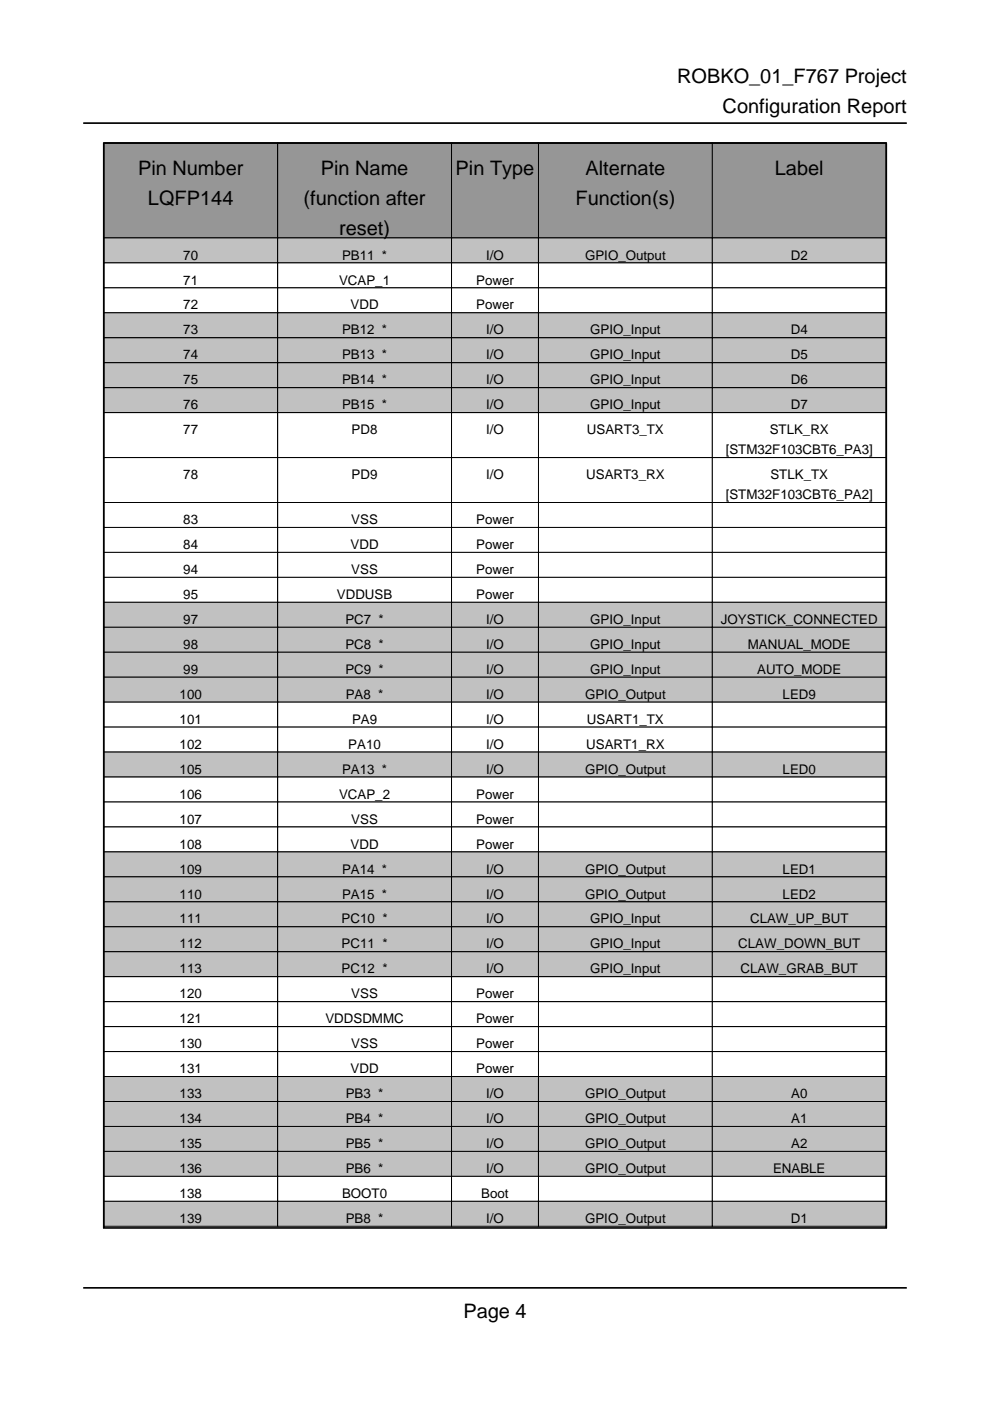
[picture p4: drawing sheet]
<svg xmlns="http://www.w3.org/2000/svg" width="210mm" height="297mm" viewBox="0 0 210 297" stroke-linecap="round" stroke-linejoin="round" font-family="sans-serif">
<defs><g id="words">
<g font-size="4.2">
<text x="143.6" y="17.6">ROBKO_01_F767 Project</text>
<text x="153.2" y="24">Configuration Report</text>
<text x="29.3" y="37">Pin Number</text>
<text x="68" y="37">Pin Name</text>
<text x="96.6" y="37">Pin Type</text>
<text x="124.1" y="37">Alternate</text>
<text x="164.3" y="37">Label</text>
<text x="31.4" y="43.4">LQFP144</text>
<text x="64.4" y="43.4">(function after</text>
<text x="122" y="43.4">Function(s)</text>
<text x="71.9" y="49.7">reset)</text>
<text x="98.2" y="279.4">Page 4</text>
</g>
<g font-size="2.8">
<text x="38.9" y="55">70</text>
<text x="72.5" y="55">PB11 *</text>
<text x="103.1" y="55">I/O</text>
<text x="124.1" y="55">GPIO_Output</text>
<text x="167.7" y="55">D2</text>
<text x="38.9" y="60.3">71</text>
<text x="38.9" y="65.6">72</text>
<text x="71.9" y="60.3">VCAP_1</text>
<text x="74.3" y="65.6">VDD</text>
<text x="101" y="60.3">Power</text>
<text x="101" y="65.6">Power</text>
<text x="38.9" y="70.9">73</text>
<text x="72.5" y="70.9">PB12 *</text>
<text x="103.1" y="70.9">I/O</text>
<text x="125.1" y="70.9">GPIO_Input</text>
<text x="167.7" y="70.9">D4</text>
<text x="38.9" y="76.2">74</text>
<text x="72.5" y="76.2">PB13 *</text>
<text x="103.1" y="76.2">I/O</text>
<text x="125.1" y="76.2">GPIO_Input</text>
<text x="167.7" y="76.2">D5</text>
<text x="38.9" y="81.5">75</text>
<text x="72.5" y="81.5">PB14 *</text>
<text x="103.1" y="81.5">I/O</text>
<text x="125.1" y="81.5">GPIO_Input</text>
<text x="167.7" y="81.5">D6</text>
<text x="38.9" y="86.8">76</text>
<text x="72.5" y="86.8">PB15 *</text>
<text x="103.1" y="86.8">I/O</text>
<text x="125.1" y="86.8">GPIO_Input</text>
<text x="167.7" y="86.8">D7</text>
<text x="38.9" y="92.1">77</text>
<text x="74.6" y="92.1">PD8</text>
<text x="103.1" y="92.1">I/O</text>
<text x="124.4" y="92.1">USART3_TX</text>
<text x="163.2" y="92.1">STLK_RX</text>
<text x="38.9" y="101.6">78</text>
<text x="74.6" y="101.6">PD9</text>
<text x="103.1" y="101.6">I/O</text>
<text x="124.3" y="101.6">USART3_RX</text>
<text x="153.9" y="96.3">[STM32F103CBT6_PA3]</text>
<text x="163.4" y="101.6">STLK_TX</text>
<text x="153.9" y="105.8">[STM32F103CBT6_PA2]</text>
<text x="38.9" y="111.1">83</text>
<text x="74.5" y="111.1">VSS</text>
<text x="101" y="111.1">Power</text>
<text x="38.9" y="116.4">84</text>
<text x="74.3" y="116.4">VDD</text>
<text x="101" y="116.4">Power</text>
<text x="38.9" y="121.7">94</text>
<text x="74.5" y="121.7">VSS</text>
<text x="101" y="121.7">Power</text>
<text x="38.9" y="127">95</text>
<text x="71.4" y="127">VDDUSB</text>
<text x="101" y="127">Power</text>
<text x="38.9" y="132.3">97</text>
<text x="38.9" y="137.6">98</text>
<text x="73.2" y="132.3">PC7 *</text>
<text x="73.2" y="137.6">PC8 *</text>
<text x="103.1" y="132.3">I/O</text>
<text x="103.1" y="137.6">I/O</text>
<text x="125.1" y="132.3">GPIO_Input</text>
<text x="125.1" y="137.6">GPIO_Input</text>
<text x="152.8" y="132.3">JOYSTICK_CONNECTED</text>
<text x="158.6" y="137.6">MANUAL_MODE</text>
<text x="38.9" y="142.9">99</text>
<text x="73.2" y="142.9">PC9 *</text>
<text x="103.1" y="142.9">I/O</text>
<text x="125.1" y="142.9">GPIO_Input</text>
<text x="160.5" y="142.9">AUTO_MODE</text>
<text x="38.1" y="148.2">100</text>
<text x="73.3" y="148.2">PA8 *</text>
<text x="103.1" y="148.2">I/O</text>
<text x="124.1" y="148.2">GPIO_Output</text>
<text x="165.9" y="148.2">LED9</text>
<text x="38.1" y="153.5">101</text>
<text x="74.6" y="153.5">PA9</text>
<text x="103.1" y="153.5">I/O</text>
<text x="124.4" y="153.5">USART1_TX</text>
<text x="38.1" y="158.7">102</text>
<text x="73.9" y="158.7">PA10</text>
<text x="103.1" y="158.7">I/O</text>
<text x="124.3" y="158.7">USART1_RX</text>
<text x="38.1" y="164">105</text>
<text x="72.5" y="164">PA13 *</text>
<text x="103.1" y="164">I/O</text>
<text x="124.1" y="164">GPIO_Output</text>
<text x="165.9" y="164">LED0</text>
<text x="38.1" y="169.3">106</text>
<text x="71.9" y="169.3">VCAP_2</text>
<text x="101" y="169.3">Power</text>
<text x="38.1" y="174.6">107</text>
<text x="38.1" y="179.9">108</text>
<text x="74.3" y="179.9">VDD</text>
<text x="74.5" y="174.6">VSS</text>
<text x="101" y="174.6">Power</text>
<text x="101" y="179.9">Power</text>
<text x="38.1" y="185.2">109</text>
<text x="72.5" y="185.2">PA14 *</text>
<text x="103.1" y="185.2">I/O</text>
<text x="124.1" y="185.2">GPIO_Output</text>
<text x="165.9" y="185.2">LED1</text>
<text x="38.1" y="190.5">110</text>
<text x="72.5" y="190.5">PA15 *</text>
<text x="103.1" y="190.5">I/O</text>
<text x="124.1" y="190.5">GPIO_Output</text>
<text x="165.9" y="190.5">LED2</text>
<text x="38.1" y="195.8">111</text>
<text x="72.4" y="195.8">PC10 *</text>
<text x="103.1" y="195.8">I/O</text>
<text x="125.1" y="195.8">GPIO_Input</text>
<text x="159" y="195.8">CLAW_UP_BUT</text>
<text x="38.1" y="201.1">112</text>
<text x="72.4" y="201.1">PC11 *</text>
<text x="103.1" y="201.1">I/O</text>
<text x="125.1" y="201.1">GPIO_Input</text>
<text x="156.5" y="201.1">CLAW_DOWN_BUT</text>
<text x="38.1" y="206.4">113</text>
<text x="72.4" y="206.4">PC12 *</text>
<text x="103.1" y="206.4">I/O</text>
<text x="125.1" y="206.4">GPIO_Input</text>
<text x="157" y="206.4">CLAW_GRAB_BUT</text>
<text x="38.1" y="211.7">120</text>
<text x="74.5" y="211.7">VSS</text>
<text x="101" y="211.7">Power</text>
<text x="38.1" y="217">121</text>
<text x="69" y="217">VDDSDMMC</text>
<text x="101" y="217">Power</text>
<text x="38.1" y="222.2">130</text>
<text x="38.1" y="227.5">131</text>
<text x="74.3" y="227.5">VDD</text>
<text x="74.5" y="222.2">VSS</text>
<text x="101" y="222.2">Power</text>
<text x="101" y="227.5">Power</text>
<text x="38.1" y="232.8">133</text>
<text x="73.3" y="232.8">PB3 *</text>
<text x="103.1" y="232.8">I/O</text>
<text x="124.1" y="232.8">GPIO_Output</text>
<text x="167.7" y="232.8">A0</text>
<text x="38.1" y="238.1">134</text>
<text x="73.3" y="238.1">PB4 *</text>
<text x="103.1" y="238.1">I/O</text>
<text x="124.1" y="238.1">GPIO_Output</text>
<text x="167.7" y="238.1">A1</text>
<text x="38.1" y="243.4">135</text>
<text x="73.3" y="243.4">PB5 *</text>
<text x="103.1" y="243.4">I/O</text>
<text x="124.1" y="243.4">GPIO_Output</text>
<text x="167.7" y="243.4">A2</text>
<text x="38.1" y="248.7">136</text>
<text x="73.3" y="248.7">PB6 *</text>
<text x="103.1" y="248.7">I/O</text>
<text x="124.1" y="248.7">GPIO_Output</text>
<text x="163.9" y="248.7">ENABLE</text>
<text x="38.1" y="254">138</text>
<text x="72.5" y="254">BOOT0</text>
<text x="102" y="254">Boot</text>
<text x="38.1" y="259.3">139</text>
<text x="73.3" y="259.3">PB8 *</text>
<text x="103.1" y="259.3">I/O</text>
<text x="124.1" y="259.3">GPIO_Output</text>
<text x="167.7" y="259.3">D1</text>
</g>
</g></defs>
<path d="M22 260.3v-230h165.9v230" fill="none" stroke="#000" stroke-width=".35"/>
<path d="M22 30.3h36.9v20.1h-36.9z" fill="#90989e"/>
<path d="M22 30.3h36.9v20.1h-36.9z" fill="none" stroke="#000" stroke-width=".21"/>
<path d="M58.9 30.3h36.8v20.1h-36.8z" fill="#90989e"/>
<path d="M58.9 30.3h36.8v20.1h-36.8z" fill="none" stroke="#000" stroke-width=".21"/>
<path d="M95.7 30.3h18.5v20.1h-18.5z" fill="#90989e"/>
<path d="M95.7 30.3h18.5v20.1h-18.5z" fill="none" stroke="#000" stroke-width=".21"/>
<path d="M114.2 30.3h36.8v20.1h-36.8z" fill="#90989e"/>
<path d="M114.2 30.3h36.8v20.1h-36.8z" fill="none" stroke="#000" stroke-width=".21"/>
<path d="M151 30.3h36.9v20.1h-36.9z" fill="#90989e"/>
<path d="M151 30.3h36.9v20.1h-36.9z" fill="none" stroke="#000" stroke-width=".21"/>
<path d="M22 50.4h36.9v5.3h-36.9z" fill="#b9c4ca"/>
<path d="M22 50.4h36.9v5.3h-36.9z" fill="none" stroke="#000" stroke-width=".21"/>
<path d="M58.9 50.4h36.8v5.3h-36.8z" fill="#b9c4ca"/>
<path d="M58.9 50.4h36.8v5.3h-36.8z" fill="none" stroke="#000" stroke-width=".21"/>
<path d="M95.7 50.4h18.5v5.3h-18.5z" fill="#b9c4ca"/>
<path d="M95.7 50.4h18.5v5.3h-18.5z" fill="none" stroke="#000" stroke-width=".21"/>
<path d="M114.2 50.4h36.8v5.3h-36.8z" fill="#b9c4ca"/>
<path d="M114.2 50.4h36.8v5.3h-36.8z" fill="none" stroke="#000" stroke-width=".21"/>
<path d="M151 50.4h36.9v5.3h-36.9z" fill="#b9c4ca"/>
<path d="M151 50.4h36.9v5.3h-36.9z" fill="none" stroke="#000" stroke-width=".21"/>
<path d="M22 55.7h36.9v5.3h-36.9z" fill="#fff"/>
<path d="M22 55.7h36.9v5.3h-36.9z" fill="none" stroke="#000" stroke-width=".21"/>
<path d="M58.9 55.7h36.8v5.3h-36.8z" fill="#fff"/>
<path d="M58.9 55.7h36.8v5.3h-36.8z" fill="none" stroke="#000" stroke-width=".21"/>
<path d="M95.7 55.7h18.5v5.3h-18.5z" fill="#fff"/>
<path d="M95.7 55.7h18.5v5.3h-18.5z" fill="none" stroke="#000" stroke-width=".21"/>
<path d="M114.2 55.7h36.8v5.3h-36.8z" fill="#fff"/>
<path d="M114.2 55.7h36.8v5.3h-36.8z" fill="none" stroke="#000" stroke-width=".21"/>
<path d="M151 55.7h36.9v5.3h-36.9z" fill="#fff"/>
<path d="M151 55.7h36.9v5.3h-36.9z" fill="none" stroke="#000" stroke-width=".21"/>
<path d="M22 61h36.9v5.3h-36.9z" fill="#fff"/>
<path d="M22 61h36.9v5.3h-36.9z" fill="none" stroke="#000" stroke-width=".21"/>
<path d="M58.9 61h36.8v5.3h-36.8z" fill="#fff"/>
<path d="M58.9 61h36.8v5.3h-36.8z" fill="none" stroke="#000" stroke-width=".21"/>
<path d="M95.7 61h18.5v5.3h-18.5z" fill="#fff"/>
<path d="M95.7 61h18.5v5.3h-18.5z" fill="none" stroke="#000" stroke-width=".21"/>
<path d="M114.2 61h36.8v5.3h-36.8z" fill="#fff"/>
<path d="M114.2 61h36.8v5.3h-36.8z" fill="none" stroke="#000" stroke-width=".21"/>
<path d="M151 61h36.9v5.3h-36.9z" fill="#fff"/>
<path d="M151 61h36.9v5.3h-36.9z" fill="none" stroke="#000" stroke-width=".21"/>
<path d="M22 66.3h36.9v5.3h-36.9z" fill="#b9c4ca"/>
<path d="M22 66.3h36.9v5.3h-36.9z" fill="none" stroke="#000" stroke-width=".21"/>
<path d="M58.9 66.3h36.8v5.3h-36.8z" fill="#b9c4ca"/>
<path d="M58.9 66.3h36.8v5.3h-36.8z" fill="none" stroke="#000" stroke-width=".21"/>
<path d="M95.7 66.3h18.5v5.3h-18.5z" fill="#b9c4ca"/>
<path d="M95.7 66.3h18.5v5.3h-18.5z" fill="none" stroke="#000" stroke-width=".21"/>
<path d="M114.2 66.3h36.8v5.3h-36.8z" fill="#b9c4ca"/>
<path d="M114.2 66.3h36.8v5.3h-36.8z" fill="none" stroke="#000" stroke-width=".21"/>
<path d="M151 66.3h36.9v5.3h-36.9z" fill="#b9c4ca"/>
<path d="M151 66.3h36.9v5.3h-36.9z" fill="none" stroke="#000" stroke-width=".21"/>
<path d="M22 71.6h36.9v5.3h-36.9z" fill="#b9c4ca"/>
<path d="M22 71.6h36.9v5.3h-36.9z" fill="none" stroke="#000" stroke-width=".21"/>
<path d="M58.9 71.6h36.8v5.3h-36.8z" fill="#b9c4ca"/>
<path d="M58.9 71.6h36.8v5.3h-36.8z" fill="none" stroke="#000" stroke-width=".21"/>
<path d="M95.7 71.6h18.5v5.3h-18.5z" fill="#b9c4ca"/>
<path d="M95.7 71.6h18.5v5.3h-18.5z" fill="none" stroke="#000" stroke-width=".21"/>
<path d="M114.2 71.6h36.8v5.3h-36.8z" fill="#b9c4ca"/>
<path d="M114.2 71.6h36.8v5.3h-36.8z" fill="none" stroke="#000" stroke-width=".21"/>
<path d="M151 71.6h36.9v5.3h-36.9z" fill="#b9c4ca"/>
<path d="M151 71.6h36.9v5.3h-36.9z" fill="none" stroke="#000" stroke-width=".21"/>
<path d="M22 76.9h36.9v5.3h-36.9z" fill="#b9c4ca"/>
<path d="M22 76.9h36.9v5.3h-36.9z" fill="none" stroke="#000" stroke-width=".21"/>
<path d="M58.9 76.9h36.8v5.3h-36.8z" fill="#b9c4ca"/>
<path d="M58.9 76.9h36.8v5.3h-36.8z" fill="none" stroke="#000" stroke-width=".21"/>
<path d="M95.7 76.9h18.5v5.3h-18.5z" fill="#b9c4ca"/>
<path d="M95.7 76.9h18.5v5.3h-18.5z" fill="none" stroke="#000" stroke-width=".21"/>
<path d="M114.2 76.9h36.8v5.3h-36.8z" fill="#b9c4ca"/>
<path d="M114.2 76.9h36.8v5.3h-36.8z" fill="none" stroke="#000" stroke-width=".21"/>
<path d="M151 76.9h36.9v5.3h-36.9z" fill="#b9c4ca"/>
<path d="M151 76.9h36.9v5.3h-36.9z" fill="none" stroke="#000" stroke-width=".21"/>
<path d="M22 82.2h36.9v5.3h-36.9z" fill="#b9c4ca"/>
<path d="M22 82.2h36.9v5.3h-36.9z" fill="none" stroke="#000" stroke-width=".21"/>
<path d="M58.9 82.2h36.8v5.3h-36.8z" fill="#b9c4ca"/>
<path d="M58.9 82.2h36.8v5.3h-36.8z" fill="none" stroke="#000" stroke-width=".21"/>
<path d="M95.7 82.2h18.5v5.3h-18.5z" fill="#b9c4ca"/>
<path d="M95.7 82.2h18.5v5.3h-18.5z" fill="none" stroke="#000" stroke-width=".21"/>
<path d="M114.2 82.2h36.8v5.3h-36.8z" fill="#b9c4ca"/>
<path d="M114.2 82.2h36.8v5.3h-36.8z" fill="none" stroke="#000" stroke-width=".21"/>
<path d="M151 82.2h36.9v5.3h-36.9z" fill="#b9c4ca"/>
<path d="M151 82.2h36.9v5.3h-36.9z" fill="none" stroke="#000" stroke-width=".21"/>
<path d="M22 87.5h36.9v9.5h-36.9z" fill="#fff"/>
<path d="M22 87.5h36.9v9.5h-36.9z" fill="none" stroke="#000" stroke-width=".21"/>
<path d="M58.9 87.5h36.8v9.5h-36.8z" fill="#fff"/>
<path d="M58.9 87.5h36.8v9.5h-36.8z" fill="none" stroke="#000" stroke-width=".21"/>
<path d="M95.7 87.5h18.5v9.5h-18.5z" fill="#fff"/>
<path d="M95.7 87.5h18.5v9.5h-18.5z" fill="none" stroke="#000" stroke-width=".21"/>
<path d="M114.2 87.5h36.8v9.5h-36.8z" fill="#fff"/>
<path d="M114.2 87.5h36.8v9.5h-36.8z" fill="none" stroke="#000" stroke-width=".21"/>
<path d="M151 87.5h36.9v9.5h-36.9z" fill="#fff"/>
<path d="M151 87.5h36.9v9.5h-36.9z" fill="none" stroke="#000" stroke-width=".21"/>
<path d="M22 97h36.9v9.5h-36.9z" fill="#fff"/>
<path d="M22 97h36.9v9.5h-36.9z" fill="none" stroke="#000" stroke-width=".21"/>
<path d="M58.9 97h36.8v9.5h-36.8z" fill="#fff"/>
<path d="M58.9 97h36.8v9.5h-36.8z" fill="none" stroke="#000" stroke-width=".21"/>
<path d="M95.7 97h18.5v9.5h-18.5z" fill="#fff"/>
<path d="M95.7 97h18.5v9.5h-18.5z" fill="none" stroke="#000" stroke-width=".21"/>
<path d="M114.2 97h36.8v9.5h-36.8z" fill="#fff"/>
<path d="M114.2 97h36.8v9.5h-36.8z" fill="none" stroke="#000" stroke-width=".21"/>
<path d="M151 97h36.9v9.5h-36.9z" fill="#fff"/>
<path d="M151 97h36.9v9.5h-36.9z" fill="none" stroke="#000" stroke-width=".21"/>
<path d="M22 106.5h36.9v5.3h-36.9z" fill="#fff"/>
<path d="M22 106.5h36.9v5.3h-36.9z" fill="none" stroke="#000" stroke-width=".21"/>
<path d="M58.9 106.5h36.8v5.3h-36.8z" fill="#fff"/>
<path d="M58.9 106.5h36.8v5.3h-36.8z" fill="none" stroke="#000" stroke-width=".21"/>
<path d="M95.7 106.5h18.5v5.3h-18.5z" fill="#fff"/>
<path d="M95.7 106.5h18.5v5.3h-18.5z" fill="none" stroke="#000" stroke-width=".21"/>
<path d="M114.2 106.5h36.8v5.3h-36.8z" fill="#fff"/>
<path d="M114.2 106.5h36.8v5.3h-36.8z" fill="none" stroke="#000" stroke-width=".21"/>
<path d="M151 106.5h36.9v5.3h-36.9z" fill="#fff"/>
<path d="M151 106.5h36.9v5.3h-36.9z" fill="none" stroke="#000" stroke-width=".21"/>
<path d="M22 111.8h36.9v5.3h-36.9z" fill="#fff"/>
<path d="M22 111.8h36.9v5.3h-36.9z" fill="none" stroke="#000" stroke-width=".21"/>
<path d="M58.9 111.8h36.8v5.3h-36.8z" fill="#fff"/>
<path d="M58.9 111.8h36.8v5.3h-36.8z" fill="none" stroke="#000" stroke-width=".21"/>
<path d="M95.7 111.8h18.5v5.3h-18.5z" fill="#fff"/>
<path d="M95.7 111.8h18.5v5.3h-18.5z" fill="none" stroke="#000" stroke-width=".21"/>
<path d="M114.2 111.8h36.8v5.3h-36.8z" fill="#fff"/>
<path d="M114.2 111.8h36.8v5.3h-36.8z" fill="none" stroke="#000" stroke-width=".21"/>
<path d="M151 111.8h36.9v5.3h-36.9z" fill="#fff"/>
<path d="M151 111.8h36.9v5.3h-36.9z" fill="none" stroke="#000" stroke-width=".21"/>
<path d="M22 117.1h36.9v5.3h-36.9z" fill="#fff"/>
<path d="M22 117.1h36.9v5.3h-36.9z" fill="none" stroke="#000" stroke-width=".21"/>
<path d="M58.9 117.1h36.8v5.3h-36.8z" fill="#fff"/>
<path d="M58.9 117.1h36.8v5.3h-36.8z" fill="none" stroke="#000" stroke-width=".21"/>
<path d="M95.7 117.1h18.5v5.3h-18.5z" fill="#fff"/>
<path d="M95.7 117.1h18.5v5.3h-18.5z" fill="none" stroke="#000" stroke-width=".21"/>
<path d="M114.2 117.1h36.8v5.3h-36.8z" fill="#fff"/>
<path d="M114.2 117.1h36.8v5.3h-36.8z" fill="none" stroke="#000" stroke-width=".21"/>
<path d="M151 117.1h36.9v5.3h-36.9z" fill="#fff"/>
<path d="M151 117.1h36.9v5.3h-36.9z" fill="none" stroke="#000" stroke-width=".21"/>
<path d="M22 122.4h36.9v5.3h-36.9z" fill="#fff"/>
<path d="M22 122.4h36.9v5.3h-36.9z" fill="none" stroke="#000" stroke-width=".21"/>
<path d="M58.9 122.4h36.8v5.3h-36.8z" fill="#fff"/>
<path d="M58.9 122.4h36.8v5.3h-36.8z" fill="none" stroke="#000" stroke-width=".21"/>
<path d="M95.7 122.4h18.5v5.3h-18.5z" fill="#fff"/>
<path d="M95.7 122.4h18.5v5.3h-18.5z" fill="none" stroke="#000" stroke-width=".21"/>
<path d="M114.2 122.4h36.8v5.3h-36.8z" fill="#fff"/>
<path d="M114.2 122.4h36.8v5.3h-36.8z" fill="none" stroke="#000" stroke-width=".21"/>
<path d="M151 122.4h36.9v5.3h-36.9z" fill="#fff"/>
<path d="M151 122.4h36.9v5.3h-36.9z" fill="none" stroke="#000" stroke-width=".21"/>
<path d="M22 127.7h36.9v5.3h-36.9z" fill="#b9c4ca"/>
<path d="M22 127.7h36.9v5.3h-36.9z" fill="none" stroke="#000" stroke-width=".21"/>
<path d="M58.9 127.7h36.8v5.3h-36.8z" fill="#b9c4ca"/>
<path d="M58.9 127.7h36.8v5.3h-36.8z" fill="none" stroke="#000" stroke-width=".21"/>
<path d="M95.7 127.7h18.5v5.3h-18.5z" fill="#b9c4ca"/>
<path d="M95.7 127.7h18.5v5.3h-18.5z" fill="none" stroke="#000" stroke-width=".21"/>
<path d="M114.2 127.7h36.8v5.3h-36.8z" fill="#b9c4ca"/>
<path d="M114.2 127.7h36.8v5.3h-36.8z" fill="none" stroke="#000" stroke-width=".21"/>
<path d="M151 127.7h36.9v5.3h-36.9z" fill="#b9c4ca"/>
<path d="M151 127.7h36.9v5.3h-36.9z" fill="none" stroke="#000" stroke-width=".21"/>
<path d="M22 133h36.9v5.3h-36.9z" fill="#b9c4ca"/>
<path d="M22 133h36.9v5.3h-36.9z" fill="none" stroke="#000" stroke-width=".21"/>
<path d="M58.9 133h36.8v5.3h-36.8z" fill="#b9c4ca"/>
<path d="M58.9 133h36.8v5.3h-36.8z" fill="none" stroke="#000" stroke-width=".21"/>
<path d="M95.7 133h18.5v5.3h-18.5z" fill="#b9c4ca"/>
<path d="M95.7 133h18.5v5.3h-18.5z" fill="none" stroke="#000" stroke-width=".21"/>
<path d="M114.2 133h36.8v5.3h-36.8z" fill="#b9c4ca"/>
<path d="M114.2 133h36.8v5.3h-36.8z" fill="none" stroke="#000" stroke-width=".21"/>
<path d="M151 133h36.9v5.3h-36.9z" fill="#b9c4ca"/>
<path d="M151 133h36.9v5.3h-36.9z" fill="none" stroke="#000" stroke-width=".21"/>
<path d="M22 138.3h36.9v5.3h-36.9z" fill="#b9c4ca"/>
<path d="M22 138.3h36.9v5.3h-36.9z" fill="none" stroke="#000" stroke-width=".21"/>
<path d="M58.9 138.3h36.8v5.3h-36.8z" fill="#b9c4ca"/>
<path d="M58.9 138.3h36.8v5.3h-36.8z" fill="none" stroke="#000" stroke-width=".21"/>
<path d="M95.7 138.3h18.5v5.3h-18.5z" fill="#b9c4ca"/>
<path d="M95.7 138.3h18.5v5.3h-18.5z" fill="none" stroke="#000" stroke-width=".21"/>
<path d="M114.2 138.3h36.8v5.3h-36.8z" fill="#b9c4ca"/>
<path d="M114.2 138.3h36.8v5.3h-36.8z" fill="none" stroke="#000" stroke-width=".21"/>
<path d="M151 138.3h36.9v5.3h-36.9z" fill="#b9c4ca"/>
<path d="M151 138.3h36.9v5.3h-36.9z" fill="none" stroke="#000" stroke-width=".21"/>
<path d="M22 143.6h36.9v5.3h-36.9z" fill="#b9c4ca"/>
<path d="M22 143.6h36.9v5.3h-36.9z" fill="none" stroke="#000" stroke-width=".21"/>
<path d="M58.9 143.6h36.8v5.3h-36.8z" fill="#b9c4ca"/>
<path d="M58.9 143.6h36.8v5.3h-36.8z" fill="none" stroke="#000" stroke-width=".21"/>
<path d="M95.7 143.6h18.5v5.3h-18.5z" fill="#b9c4ca"/>
<path d="M95.7 143.6h18.5v5.3h-18.5z" fill="none" stroke="#000" stroke-width=".21"/>
<path d="M114.2 143.6h36.8v5.3h-36.8z" fill="#b9c4ca"/>
<path d="M114.2 143.6h36.8v5.3h-36.8z" fill="none" stroke="#000" stroke-width=".21"/>
<path d="M151 143.6h36.9v5.3h-36.9z" fill="#b9c4ca"/>
<path d="M151 143.6h36.9v5.3h-36.9z" fill="none" stroke="#000" stroke-width=".21"/>
<path d="M22 148.9h36.9v5.3h-36.9z" fill="#fff"/>
<path d="M22 148.9h36.9v5.3h-36.9z" fill="none" stroke="#000" stroke-width=".21"/>
<path d="M58.9 148.9h36.8v5.3h-36.8z" fill="#fff"/>
<path d="M58.9 148.9h36.8v5.3h-36.8z" fill="none" stroke="#000" stroke-width=".21"/>
<path d="M95.7 148.9h18.5v5.3h-18.5z" fill="#fff"/>
<path d="M95.7 148.9h18.5v5.3h-18.5z" fill="none" stroke="#000" stroke-width=".21"/>
<path d="M114.2 148.9h36.8v5.3h-36.8z" fill="#fff"/>
<path d="M114.2 148.9h36.8v5.3h-36.8z" fill="none" stroke="#000" stroke-width=".21"/>
<path d="M151 148.9h36.9v5.3h-36.9z" fill="#fff"/>
<path d="M151 148.9h36.9v5.3h-36.9z" fill="none" stroke="#000" stroke-width=".21"/>
<path d="M22 154.2h36.9v5.3h-36.9z" fill="#fff"/>
<path d="M22 154.2h36.9v5.3h-36.9z" fill="none" stroke="#000" stroke-width=".21"/>
<path d="M58.9 154.2h36.8v5.3h-36.8z" fill="#fff"/>
<path d="M58.9 154.2h36.8v5.3h-36.8z" fill="none" stroke="#000" stroke-width=".21"/>
<path d="M95.7 154.2h18.5v5.3h-18.5z" fill="#fff"/>
<path d="M95.7 154.2h18.5v5.3h-18.5z" fill="none" stroke="#000" stroke-width=".21"/>
<path d="M114.2 154.2h36.8v5.3h-36.8z" fill="#fff"/>
<path d="M114.2 154.2h36.8v5.3h-36.8z" fill="none" stroke="#000" stroke-width=".21"/>
<path d="M151 154.2h36.9v5.3h-36.9z" fill="#fff"/>
<path d="M151 154.2h36.9v5.3h-36.9z" fill="none" stroke="#000" stroke-width=".21"/>
<path d="M22 159.5h36.9v5.2h-36.9z" fill="#b9c4ca"/>
<path d="M22 159.5h36.9v5.2h-36.9z" fill="none" stroke="#000" stroke-width=".21"/>
<path d="M58.9 159.5h36.8v5.2h-36.8z" fill="#b9c4ca"/>
<path d="M58.9 159.5h36.8v5.2h-36.8z" fill="none" stroke="#000" stroke-width=".21"/>
<path d="M95.7 159.5h18.5v5.2h-18.5z" fill="#b9c4ca"/>
<path d="M95.7 159.5h18.5v5.2h-18.5z" fill="none" stroke="#000" stroke-width=".21"/>
<path d="M114.2 159.5h36.8v5.2h-36.8z" fill="#b9c4ca"/>
<path d="M114.2 159.5h36.8v5.2h-36.8z" fill="none" stroke="#000" stroke-width=".21"/>
<path d="M151 159.5h36.9v5.2h-36.9z" fill="#b9c4ca"/>
<path d="M151 159.5h36.9v5.2h-36.9z" fill="none" stroke="#000" stroke-width=".21"/>
<path d="M22 164.7h36.9v5.3h-36.9z" fill="#fff"/>
<path d="M22 164.7h36.9v5.3h-36.9z" fill="none" stroke="#000" stroke-width=".21"/>
<path d="M58.9 164.7h36.8v5.3h-36.8z" fill="#fff"/>
<path d="M58.9 164.7h36.8v5.3h-36.8z" fill="none" stroke="#000" stroke-width=".21"/>
<path d="M95.7 164.7h18.5v5.3h-18.5z" fill="#fff"/>
<path d="M95.7 164.7h18.5v5.3h-18.5z" fill="none" stroke="#000" stroke-width=".21"/>
<path d="M114.2 164.7h36.8v5.3h-36.8z" fill="#fff"/>
<path d="M114.2 164.7h36.8v5.3h-36.8z" fill="none" stroke="#000" stroke-width=".21"/>
<path d="M151 164.7h36.9v5.3h-36.9z" fill="#fff"/>
<path d="M151 164.7h36.9v5.3h-36.9z" fill="none" stroke="#000" stroke-width=".21"/>
<path d="M22 170h36.9v5.3h-36.9z" fill="#fff"/>
<path d="M22 170h36.9v5.3h-36.9z" fill="none" stroke="#000" stroke-width=".21"/>
<path d="M58.9 170h36.8v5.3h-36.8z" fill="#fff"/>
<path d="M58.9 170h36.8v5.3h-36.8z" fill="none" stroke="#000" stroke-width=".21"/>
<path d="M95.7 170h18.5v5.3h-18.5z" fill="#fff"/>
<path d="M95.7 170h18.5v5.3h-18.5z" fill="none" stroke="#000" stroke-width=".21"/>
<path d="M114.2 170h36.8v5.3h-36.8z" fill="#fff"/>
<path d="M114.2 170h36.8v5.3h-36.8z" fill="none" stroke="#000" stroke-width=".21"/>
<path d="M151 170h36.9v5.3h-36.9z" fill="#fff"/>
<path d="M151 170h36.9v5.3h-36.9z" fill="none" stroke="#000" stroke-width=".21"/>
<path d="M22 175.3h36.9v5.3h-36.9z" fill="#fff"/>
<path d="M22 175.3h36.9v5.3h-36.9z" fill="none" stroke="#000" stroke-width=".21"/>
<path d="M58.9 175.3h36.8v5.3h-36.8z" fill="#fff"/>
<path d="M58.9 175.3h36.8v5.3h-36.8z" fill="none" stroke="#000" stroke-width=".21"/>
<path d="M95.7 175.3h18.5v5.3h-18.5z" fill="#fff"/>
<path d="M95.7 175.3h18.5v5.3h-18.5z" fill="none" stroke="#000" stroke-width=".21"/>
<path d="M114.2 175.3h36.8v5.3h-36.8z" fill="#fff"/>
<path d="M114.2 175.3h36.8v5.3h-36.8z" fill="none" stroke="#000" stroke-width=".21"/>
<path d="M151 175.3h36.9v5.3h-36.9z" fill="#fff"/>
<path d="M151 175.3h36.9v5.3h-36.9z" fill="none" stroke="#000" stroke-width=".21"/>
<path d="M22 180.6h36.9v5.3h-36.9z" fill="#b9c4ca"/>
<path d="M22 180.6h36.9v5.3h-36.9z" fill="none" stroke="#000" stroke-width=".21"/>
<path d="M58.9 180.6h36.8v5.3h-36.8z" fill="#b9c4ca"/>
<path d="M58.9 180.6h36.8v5.3h-36.8z" fill="none" stroke="#000" stroke-width=".21"/>
<path d="M95.7 180.6h18.5v5.3h-18.5z" fill="#b9c4ca"/>
<path d="M95.7 180.6h18.5v5.3h-18.5z" fill="none" stroke="#000" stroke-width=".21"/>
<path d="M114.2 180.6h36.8v5.3h-36.8z" fill="#b9c4ca"/>
<path d="M114.2 180.6h36.8v5.3h-36.8z" fill="none" stroke="#000" stroke-width=".21"/>
<path d="M151 180.6h36.9v5.3h-36.9z" fill="#b9c4ca"/>
<path d="M151 180.6h36.9v5.3h-36.9z" fill="none" stroke="#000" stroke-width=".21"/>
<path d="M22 185.9h36.9v5.3h-36.9z" fill="#b9c4ca"/>
<path d="M22 185.9h36.9v5.3h-36.9z" fill="none" stroke="#000" stroke-width=".21"/>
<path d="M58.9 185.9h36.8v5.3h-36.8z" fill="#b9c4ca"/>
<path d="M58.9 185.9h36.8v5.3h-36.8z" fill="none" stroke="#000" stroke-width=".21"/>
<path d="M95.7 185.9h18.5v5.3h-18.5z" fill="#b9c4ca"/>
<path d="M95.7 185.9h18.5v5.3h-18.5z" fill="none" stroke="#000" stroke-width=".21"/>
<path d="M114.2 185.9h36.8v5.3h-36.8z" fill="#b9c4ca"/>
<path d="M114.2 185.9h36.8v5.3h-36.8z" fill="none" stroke="#000" stroke-width=".21"/>
<path d="M151 185.9h36.9v5.3h-36.9z" fill="#b9c4ca"/>
<path d="M151 185.9h36.9v5.3h-36.9z" fill="none" stroke="#000" stroke-width=".21"/>
<path d="M22 191.2h36.9v5.3h-36.9z" fill="#b9c4ca"/>
<path d="M22 191.2h36.9v5.3h-36.9z" fill="none" stroke="#000" stroke-width=".21"/>
<path d="M58.9 191.2h36.8v5.3h-36.8z" fill="#b9c4ca"/>
<path d="M58.9 191.2h36.8v5.3h-36.8z" fill="none" stroke="#000" stroke-width=".21"/>
<path d="M95.7 191.2h18.5v5.3h-18.5z" fill="#b9c4ca"/>
<path d="M95.7 191.2h18.5v5.3h-18.5z" fill="none" stroke="#000" stroke-width=".21"/>
<path d="M114.2 191.2h36.8v5.3h-36.8z" fill="#b9c4ca"/>
<path d="M114.2 191.2h36.8v5.3h-36.8z" fill="none" stroke="#000" stroke-width=".21"/>
<path d="M151 191.2h36.9v5.3h-36.9z" fill="#b9c4ca"/>
<path d="M151 191.2h36.9v5.3h-36.9z" fill="none" stroke="#000" stroke-width=".21"/>
<path d="M22 196.5h36.9v5.3h-36.9z" fill="#b9c4ca"/>
<path d="M22 196.5h36.9v5.3h-36.9z" fill="none" stroke="#000" stroke-width=".21"/>
<path d="M58.9 196.5h36.8v5.3h-36.8z" fill="#b9c4ca"/>
<path d="M58.9 196.5h36.8v5.3h-36.8z" fill="none" stroke="#000" stroke-width=".21"/>
<path d="M95.7 196.5h18.5v5.3h-18.5z" fill="#b9c4ca"/>
<path d="M95.7 196.5h18.5v5.3h-18.5z" fill="none" stroke="#000" stroke-width=".21"/>
<path d="M114.2 196.5h36.8v5.3h-36.8z" fill="#b9c4ca"/>
<path d="M114.2 196.5h36.8v5.3h-36.8z" fill="none" stroke="#000" stroke-width=".21"/>
<path d="M151 196.5h36.9v5.3h-36.9z" fill="#b9c4ca"/>
<path d="M151 196.5h36.9v5.3h-36.9z" fill="none" stroke="#000" stroke-width=".21"/>
<path d="M22 201.8h36.9v5.3h-36.9z" fill="#b9c4ca"/>
<path d="M22 201.8h36.9v5.3h-36.9z" fill="none" stroke="#000" stroke-width=".21"/>
<path d="M58.9 201.8h36.8v5.3h-36.8z" fill="#b9c4ca"/>
<path d="M58.9 201.8h36.8v5.3h-36.8z" fill="none" stroke="#000" stroke-width=".21"/>
<path d="M95.7 201.8h18.5v5.3h-18.5z" fill="#b9c4ca"/>
<path d="M95.7 201.8h18.5v5.3h-18.5z" fill="none" stroke="#000" stroke-width=".21"/>
<path d="M114.2 201.8h36.8v5.3h-36.8z" fill="#b9c4ca"/>
<path d="M114.2 201.8h36.8v5.3h-36.8z" fill="none" stroke="#000" stroke-width=".21"/>
<path d="M151 201.8h36.9v5.3h-36.9z" fill="#b9c4ca"/>
<path d="M151 201.8h36.9v5.3h-36.9z" fill="none" stroke="#000" stroke-width=".21"/>
<path d="M22 207.1h36.9v5.3h-36.9z" fill="#fff"/>
<path d="M22 207.1h36.9v5.3h-36.9z" fill="none" stroke="#000" stroke-width=".21"/>
<path d="M58.9 207.1h36.8v5.3h-36.8z" fill="#fff"/>
<path d="M58.9 207.1h36.8v5.3h-36.8z" fill="none" stroke="#000" stroke-width=".21"/>
<path d="M95.7 207.1h18.5v5.3h-18.5z" fill="#fff"/>
<path d="M95.7 207.1h18.5v5.3h-18.5z" fill="none" stroke="#000" stroke-width=".21"/>
<path d="M114.2 207.1h36.8v5.3h-36.8z" fill="#fff"/>
<path d="M114.2 207.1h36.8v5.3h-36.8z" fill="none" stroke="#000" stroke-width=".21"/>
<path d="M151 207.1h36.9v5.3h-36.9z" fill="#fff"/>
<path d="M151 207.1h36.9v5.3h-36.9z" fill="none" stroke="#000" stroke-width=".21"/>
<path d="M22 212.4h36.9v5.3h-36.9z" fill="#fff"/>
<path d="M22 212.4h36.9v5.3h-36.9z" fill="none" stroke="#000" stroke-width=".21"/>
<path d="M58.9 212.4h36.8v5.3h-36.8z" fill="#fff"/>
<path d="M58.9 212.4h36.8v5.3h-36.8z" fill="none" stroke="#000" stroke-width=".21"/>
<path d="M95.7 212.4h18.5v5.3h-18.5z" fill="#fff"/>
<path d="M95.7 212.4h18.5v5.3h-18.5z" fill="none" stroke="#000" stroke-width=".21"/>
<path d="M114.2 212.4h36.8v5.3h-36.8z" fill="#fff"/>
<path d="M114.2 212.4h36.8v5.3h-36.8z" fill="none" stroke="#000" stroke-width=".21"/>
<path d="M151 212.4h36.9v5.3h-36.9z" fill="#fff"/>
<path d="M151 212.4h36.9v5.3h-36.9z" fill="none" stroke="#000" stroke-width=".21"/>
<path d="M22 217.7h36.9v5.3h-36.9z" fill="#fff"/>
<path d="M22 217.7h36.9v5.3h-36.9z" fill="none" stroke="#000" stroke-width=".21"/>
<path d="M58.9 217.7h36.8v5.3h-36.8z" fill="#fff"/>
<path d="M58.9 217.7h36.8v5.3h-36.8z" fill="none" stroke="#000" stroke-width=".21"/>
<path d="M95.7 217.7h18.5v5.3h-18.5z" fill="#fff"/>
<path d="M95.7 217.7h18.5v5.3h-18.5z" fill="none" stroke="#000" stroke-width=".21"/>
<path d="M114.2 217.7h36.8v5.3h-36.8z" fill="#fff"/>
<path d="M114.2 217.7h36.8v5.3h-36.8z" fill="none" stroke="#000" stroke-width=".21"/>
<path d="M151 217.7h36.9v5.3h-36.9z" fill="#fff"/>
<path d="M151 217.7h36.9v5.3h-36.9z" fill="none" stroke="#000" stroke-width=".21"/>
<path d="M22 223h36.9v5.2h-36.9z" fill="#fff"/>
<path d="M22 223h36.9v5.2h-36.9z" fill="none" stroke="#000" stroke-width=".21"/>
<path d="M58.9 223h36.8v5.2h-36.8z" fill="#fff"/>
<path d="M58.9 223h36.8v5.2h-36.8z" fill="none" stroke="#000" stroke-width=".21"/>
<path d="M95.7 223h18.5v5.2h-18.5z" fill="#fff"/>
<path d="M95.7 223h18.5v5.2h-18.5z" fill="none" stroke="#000" stroke-width=".21"/>
<path d="M114.2 223h36.8v5.2h-36.8z" fill="#fff"/>
<path d="M114.2 223h36.8v5.2h-36.8z" fill="none" stroke="#000" stroke-width=".21"/>
<path d="M151 223h36.9v5.2h-36.9z" fill="#fff"/>
<path d="M151 223h36.9v5.2h-36.9z" fill="none" stroke="#000" stroke-width=".21"/>
<path d="M22 228.2h36.9v5.3h-36.9z" fill="#b9c4ca"/>
<path d="M22 228.2h36.9v5.3h-36.9z" fill="none" stroke="#000" stroke-width=".21"/>
<path d="M58.9 228.2h36.8v5.3h-36.8z" fill="#b9c4ca"/>
<path d="M58.9 228.2h36.8v5.3h-36.8z" fill="none" stroke="#000" stroke-width=".21"/>
<path d="M95.7 228.2h18.5v5.3h-18.5z" fill="#b9c4ca"/>
<path d="M95.7 228.2h18.5v5.3h-18.5z" fill="none" stroke="#000" stroke-width=".21"/>
<path d="M114.2 228.2h36.8v5.3h-36.8z" fill="#b9c4ca"/>
<path d="M114.2 228.2h36.8v5.3h-36.8z" fill="none" stroke="#000" stroke-width=".21"/>
<path d="M151 228.2h36.9v5.3h-36.9z" fill="#b9c4ca"/>
<path d="M151 228.2h36.9v5.3h-36.9z" fill="none" stroke="#000" stroke-width=".21"/>
<path d="M22 233.5h36.9v5.3h-36.9z" fill="#b9c4ca"/>
<path d="M22 233.5h36.9v5.3h-36.9z" fill="none" stroke="#000" stroke-width=".21"/>
<path d="M58.9 233.5h36.8v5.3h-36.8z" fill="#b9c4ca"/>
<path d="M58.9 233.5h36.8v5.3h-36.8z" fill="none" stroke="#000" stroke-width=".21"/>
<path d="M95.7 233.5h18.5v5.3h-18.5z" fill="#b9c4ca"/>
<path d="M95.7 233.5h18.5v5.3h-18.5z" fill="none" stroke="#000" stroke-width=".21"/>
<path d="M114.2 233.5h36.8v5.3h-36.8z" fill="#b9c4ca"/>
<path d="M114.2 233.5h36.8v5.3h-36.8z" fill="none" stroke="#000" stroke-width=".21"/>
<path d="M151 233.5h36.9v5.3h-36.9z" fill="#b9c4ca"/>
<path d="M151 233.5h36.9v5.3h-36.9z" fill="none" stroke="#000" stroke-width=".21"/>
<path d="M22 238.8h36.9v5.3h-36.9z" fill="#b9c4ca"/>
<path d="M22 238.8h36.9v5.3h-36.9z" fill="none" stroke="#000" stroke-width=".21"/>
<path d="M58.9 238.8h36.8v5.3h-36.8z" fill="#b9c4ca"/>
<path d="M58.9 238.8h36.8v5.3h-36.8z" fill="none" stroke="#000" stroke-width=".21"/>
<path d="M95.7 238.8h18.5v5.3h-18.5z" fill="#b9c4ca"/>
<path d="M95.7 238.8h18.5v5.3h-18.5z" fill="none" stroke="#000" stroke-width=".21"/>
<path d="M114.2 238.8h36.8v5.3h-36.8z" fill="#b9c4ca"/>
<path d="M114.2 238.8h36.8v5.3h-36.8z" fill="none" stroke="#000" stroke-width=".21"/>
<path d="M151 238.8h36.9v5.3h-36.9z" fill="#b9c4ca"/>
<path d="M151 238.8h36.9v5.3h-36.9z" fill="none" stroke="#000" stroke-width=".21"/>
<path d="M22 244.1h36.9v5.3h-36.9z" fill="#b9c4ca"/>
<path d="M22 244.1h36.9v5.3h-36.9z" fill="none" stroke="#000" stroke-width=".21"/>
<path d="M58.9 244.1h36.8v5.3h-36.8z" fill="#b9c4ca"/>
<path d="M58.9 244.1h36.8v5.3h-36.8z" fill="none" stroke="#000" stroke-width=".21"/>
<path d="M95.7 244.1h18.5v5.3h-18.5z" fill="#b9c4ca"/>
<path d="M95.7 244.1h18.5v5.3h-18.5z" fill="none" stroke="#000" stroke-width=".21"/>
<path d="M114.2 244.1h36.8v5.3h-36.8z" fill="#b9c4ca"/>
<path d="M114.2 244.1h36.8v5.3h-36.8z" fill="none" stroke="#000" stroke-width=".21"/>
<path d="M151 244.1h36.9v5.3h-36.9z" fill="#b9c4ca"/>
<path d="M151 244.1h36.9v5.3h-36.9z" fill="none" stroke="#000" stroke-width=".21"/>
<path d="M22 249.4h36.9v5.3h-36.9z" fill="#fff"/>
<path d="M22 249.4h36.9v5.3h-36.9z" fill="none" stroke="#000" stroke-width=".21"/>
<path d="M58.9 249.4h36.8v5.3h-36.8z" fill="#fff"/>
<path d="M58.9 249.4h36.8v5.3h-36.8z" fill="none" stroke="#000" stroke-width=".21"/>
<path d="M95.7 249.4h18.5v5.3h-18.5z" fill="#fff"/>
<path d="M95.7 249.4h18.5v5.3h-18.5z" fill="none" stroke="#000" stroke-width=".21"/>
<path d="M114.2 249.4h36.8v5.3h-36.8z" fill="#fff"/>
<path d="M114.2 249.4h36.8v5.3h-36.8z" fill="none" stroke="#000" stroke-width=".21"/>
<path d="M151 249.4h36.9v5.3h-36.9z" fill="#fff"/>
<path d="M151 249.4h36.9v5.3h-36.9z" fill="none" stroke="#000" stroke-width=".21"/>
<path d="M22 254.7h36.9v5.3h-36.9z" fill="#b9c4ca"/>
<path d="M22 254.7h36.9v5.3h-36.9z" fill="none" stroke="#000" stroke-width=".21"/>
<path d="M58.9 254.7h36.8v5.3h-36.8z" fill="#b9c4ca"/>
<path d="M58.9 254.7h36.8v5.3h-36.8z" fill="none" stroke="#000" stroke-width=".21"/>
<path d="M95.7 254.7h18.5v5.3h-18.5z" fill="#b9c4ca"/>
<path d="M95.7 254.7h18.5v5.3h-18.5z" fill="none" stroke="#000" stroke-width=".21"/>
<path d="M114.2 254.7h36.8v5.3h-36.8z" fill="#b9c4ca"/>
<path d="M114.2 254.7h36.8v5.3h-36.8z" fill="none" stroke="#000" stroke-width=".21"/>
<path d="M151 254.7h36.9v5.3h-36.9z" fill="#b9c4ca"/>
<path d="M151 254.7h36.9v5.3h-36.9z" fill="none" stroke="#000" stroke-width=".21"/>
<path d="M17.6 26.1h174.7M22 30.3h165.9v230h-165.9zM17.6 273h174.7" fill="none" stroke="#000" stroke-width=".35"/>
<use href="#words"/>
</svg>
